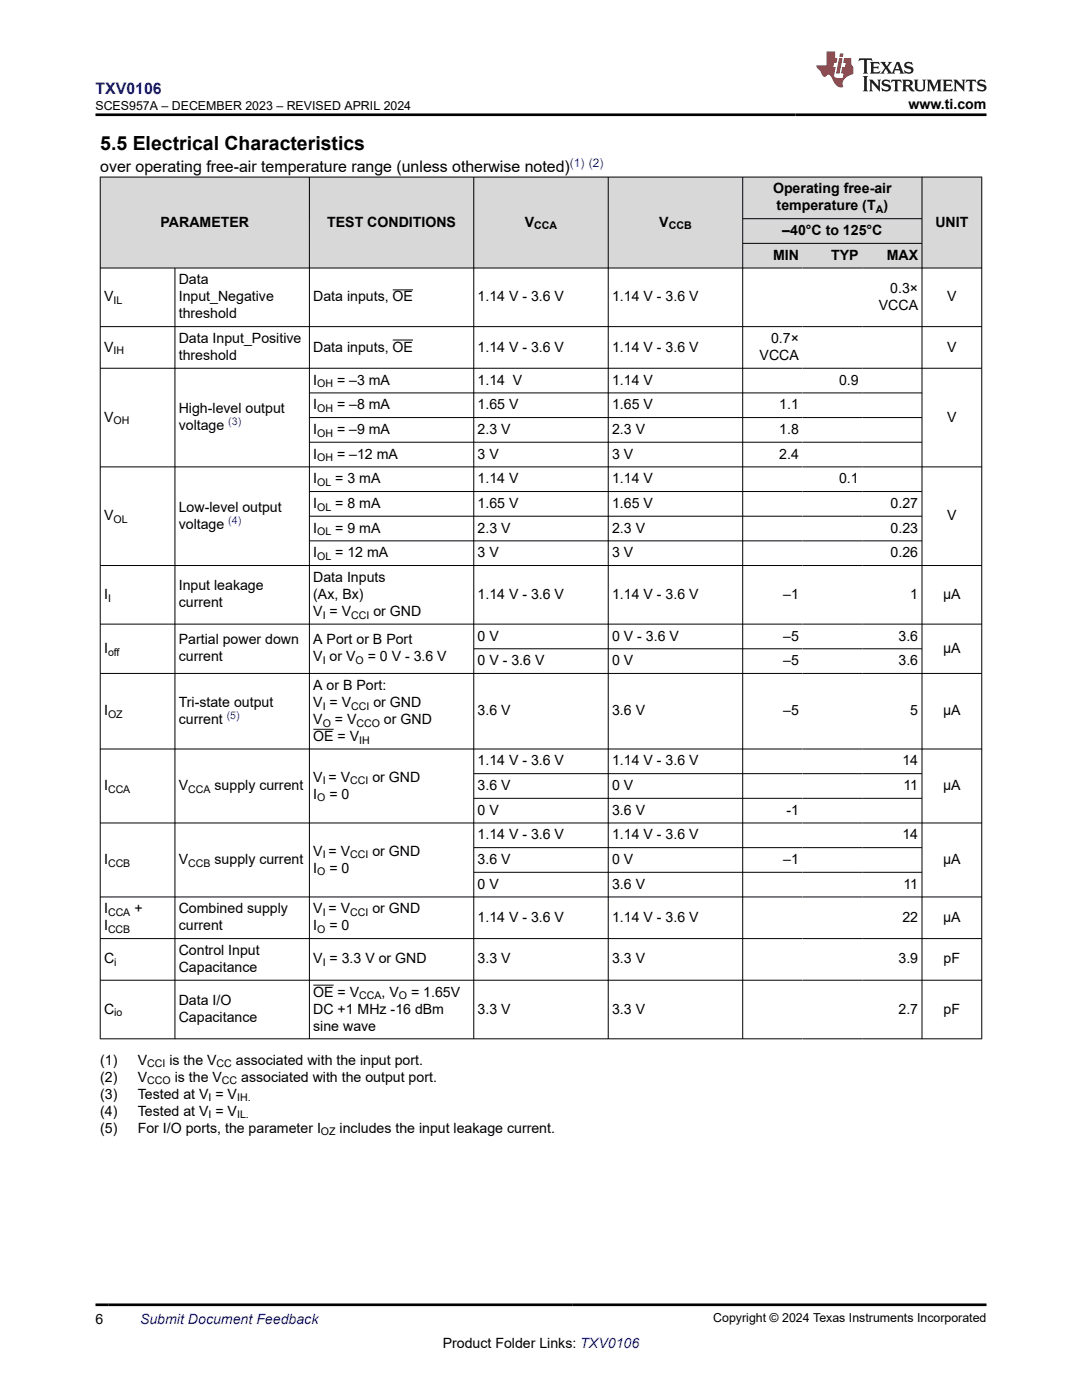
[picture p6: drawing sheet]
<svg xmlns="http://www.w3.org/2000/svg" width="216mm" height="279mm" viewBox="0 0 216 279" stroke-linecap="round" stroke-linejoin="round" font-family="sans-serif">
<defs><g id="words">
<text font-size="3.9" x="20" y="29.9">5.5 Electrical Characteristics</text>
<text font-size="3.2" fill="#00f" x="19" y="18.7">TXV0106</text>
<text font-size="3.2" x="20" y="34.3">over operating free-air temperature range (unless otherwise noted)</text>
<g font-size="2.8">
<text x="181.3" y="21.8">www.ti.com</text>
<text x="154.2" y="38.6">Operating free-air</text>
<text x="155" y="42">temperature (T )</text>
<text x="32" y="45.2">PARAMETER</text>
<text x="65.3" y="45.2">TEST CONDITIONS</text>
<text x="104.7" y="45.2">V</text>
<text x="131.5" y="45.2">V</text>
<text x="156.1" y="46.9">–40°C to 125°C</text>
<text x="186.6" y="45.2">UNIT</text>
<text x="154.2" y="51.8">MIN</text>
<text x="165.9" y="51.8">TYP</text>
<text x="176.9" y="51.8">MAX</text>
<text x="35.7" y="56.8">Data</text>
<text x="177.6" y="58.5">0.3×</text>
<text x="20.8" y="60.2">V</text>
<text x="35.7" y="60.2">Input_Negative</text>
<text x="35.7" y="63.5">threshold</text>
<text x="62.5" y="60.2">Data inputs, OE</text>
<text x="95.3" y="60.2">1.14 V - 3.6 V</text>
<text x="122.1" y="60.2">1.14 V - 3.6 V</text>
<text x="175.4" y="61.8">VCCA</text>
<text x="189" y="60.2">V</text>
<text x="20.8" y="70.2">V</text>
<text x="35.7" y="68.5">Data Input_Positive</text>
<text x="35.7" y="71.8">threshold</text>
<text x="62.5" y="70.2">Data inputs, OE</text>
<text x="95.3" y="70.2">1.14 V - 3.6 V</text>
<text x="122.1" y="70.2">1.14 V - 3.6 V</text>
<text x="151.6" y="71.8">VCCA</text>
<text x="153.8" y="68.5">0.7×</text>
<text x="189" y="70.2">V</text>
<text x="62.5" y="76.8">I</text>
<text x="67.3" y="76.8">= –3 mA</text>
<text x="95.3" y="76.8">1.14 V</text>
<text x="122.1" y="76.8">1.14 V</text>
<text x="167.4" y="76.8">0.9</text>
<text x="35.7" y="82.5">High-level output</text>
<text x="62.5" y="81.7">I</text>
<text x="67.3" y="81.7">= –8 mA</text>
<text x="95.3" y="81.7">1.65 V</text>
<text x="122.1" y="81.7">1.65 V</text>
<text x="155.5" y="81.7">1.1</text>
<text x="20.8" y="84.1">V</text>
<text x="35.7" y="85.8">voltage</text>
<text x="62.5" y="86.6">I</text>
<text x="67.3" y="86.6">= –9 mA</text>
<text x="95.3" y="86.6">2.3 V</text>
<text x="122.1" y="86.6">2.3 V</text>
<text x="155.5" y="86.6">1.8</text>
<text x="189" y="84.1">V</text>
<text x="62.5" y="91.5">I</text>
<text x="67.3" y="91.5">= –12 mA</text>
<text x="95.3" y="91.5">3 V</text>
<text x="122.1" y="91.5">3 V</text>
<text x="155.5" y="91.5">2.4</text>
<text x="62.5" y="96.5">I</text>
<text x="62.5" y="101.4">I</text>
<text x="66.9" y="96.5">= 3 mA</text>
<text x="66.9" y="101.4">= 8 mA</text>
<text x="95.3" y="96.5">1.14 V</text>
<text x="95.3" y="101.4">1.65 V</text>
<text x="122.1" y="96.5">1.14 V</text>
<text x="122.1" y="101.4">1.65 V</text>
<text x="167.4" y="96.5">0.1</text>
<text x="177.7" y="101.4">0.27</text>
<text x="20.8" y="103.8">V</text>
<text x="35.7" y="102.1">Low-level output</text>
<text x="35.7" y="105.5">voltage</text>
<text x="62.5" y="106.3">I</text>
<text x="66.9" y="106.3">= 9 mA</text>
<text x="95.3" y="106.3">2.3 V</text>
<text x="122.1" y="106.3">2.3 V</text>
<text x="177.7" y="106.3">0.23</text>
<text x="189" y="103.8">V</text>
<text x="62.5" y="111.2">I</text>
<text x="66.9" y="111.2">= 12 mA</text>
<text x="95.3" y="111.2">3 V</text>
<text x="122.1" y="111.2">3 V</text>
<text x="177.7" y="111.2">0.26</text>
<text x="20.8" y="119.5">I</text>
<text x="35.7" y="117.8">Input leakage</text>
<text x="62.5" y="116.1">Data Inputs</text>
<text x="62.5" y="119.5">(Ax, Bx)</text>
<text x="95.3" y="119.5">1.14 V - 3.6 V</text>
<text x="122.1" y="119.5">1.14 V - 3.6 V</text>
<text x="156.3" y="119.5">–1</text>
<text x="181.6" y="119.5">1</text>
<text x="188.2" y="119.5">µA</text>
<text x="35.7" y="121.2">current</text>
<text x="62.5" y="122.9">V = V</text>
<text x="74.5" y="122.9">or GND</text>
<text x="20.8" y="130.3">I</text>
<text x="35.7" y="128.6">Partial power down</text>
<text x="35.7" y="132">current</text>
<text x="62.5" y="128.6">A Port or B Port</text>
<text x="62.5" y="132">V or V</text>
<text x="73.4" y="132">= 0 V - 3.6 V</text>
<text x="95.3" y="127.8">0 V</text>
<text x="122.1" y="127.8">0 V - 3.6 V</text>
<text x="156.3" y="127.8">–5</text>
<text x="179.3" y="127.8">3.6</text>
<text x="188.2" y="130.3">µA</text>
<text x="62.5" y="137.7">A or B Port:</text>
<text x="95.3" y="132.8">0 V - 3.6 V</text>
<text x="122.1" y="132.8">0 V</text>
<text x="156.3" y="132.8">–5</text>
<text x="179.3" y="132.8">3.6</text>
<text x="20.8" y="142.8">I</text>
<text x="35.7" y="141.1">Tri-state output</text>
<text x="62.5" y="141.1">V = V</text>
<text x="74.5" y="141.1">or GND</text>
<text x="95.3" y="142.8">3.6 V</text>
<text x="122.1" y="142.8">3.6 V</text>
<text x="156.3" y="142.8">–5</text>
<text x="181.6" y="142.8">5</text>
<text x="188.2" y="142.8">µA</text>
<text x="35.7" y="144.4">current</text>
<text x="62.5" y="144.4">V</text>
<text x="62.5" y="147.8">OE = V</text>
<text x="66.8" y="144.4">= V</text>
<text x="76.6" y="144.4">or GND</text>
<text x="62.5" y="156">V = V</text>
<text x="74.3" y="156">or GND</text>
<text x="95.3" y="152.8">1.14 V - 3.6 V</text>
<text x="122.1" y="152.8">1.14 V - 3.6 V</text>
<text x="180.1" y="152.8">14</text>
<text x="20.8" y="157.7">I</text>
<text x="35.7" y="157.7">V</text>
<text x="42.8" y="157.7">supply current</text>
<text x="62.5" y="159.4">I</text>
<text x="65.7" y="159.4">= 0</text>
<text x="95.3" y="157.7">3.6 V</text>
<text x="122.1" y="157.7">0 V</text>
<text x="180.3" y="157.7">11</text>
<text x="188.2" y="157.7">µA</text>
<text x="95.3" y="162.6">0 V</text>
<text x="95.3" y="167.5">1.14 V - 3.6 V</text>
<text x="122.1" y="162.6">3.6 V</text>
<text x="122.1" y="167.5">1.14 V - 3.6 V</text>
<text x="156.9" y="162.6">-1</text>
<text x="180.1" y="167.5">14</text>
<text x="20.8" y="172.4">I</text>
<text x="35.7" y="172.4">V</text>
<text x="42.8" y="172.4">supply current</text>
<text x="62.5" y="170.7">V = V</text>
<text x="74.3" y="170.7">or GND</text>
<text x="95.3" y="172.4">3.6 V</text>
<text x="122.1" y="172.4">0 V</text>
<text x="156.3" y="172.4">–1</text>
<text x="188.2" y="172.4">µA</text>
<text x="62.5" y="174.1">I</text>
<text x="65.7" y="174.1">= 0</text>
<text x="95.3" y="177.4">0 V</text>
<text x="122.1" y="177.4">3.6 V</text>
<text x="180.3" y="177.4">11</text>
<text x="20.8" y="182.3">I</text>
<text x="20.8" y="185.7">I</text>
<text x="26.8" y="182.3">+</text>
<text x="35.7" y="182.3">Combined supply</text>
<text x="35.7" y="185.7">current</text>
<text x="62.5" y="185.7">I</text>
<text x="62.5" y="182.3">V = V</text>
<text x="65.7" y="185.7">= 0</text>
<text x="74.3" y="182.3">or GND</text>
<text x="95.3" y="184">1.14 V - 3.6 V</text>
<text x="122.1" y="184">1.14 V - 3.6 V</text>
<text x="180.1" y="184">22</text>
<text x="188.2" y="184">µA</text>
<text x="35.7" y="190.6">Control Input</text>
<text x="20.8" y="192.3">C</text>
<text x="35.7" y="194">Capacitance</text>
<text x="62.5" y="192.3">V = 3.3 V or GND</text>
<text x="95.3" y="192.3">3.3 V</text>
<text x="122.1" y="192.3">3.3 V</text>
<text x="179.3" y="192.3">3.9</text>
<text x="188.3" y="192.3">pF</text>
<text x="20.8" y="202.3">C</text>
<text x="35.7" y="200.6">Data I/O</text>
<text x="35.7" y="204">Capacitance</text>
<text x="62.5" y="198.9">OE = V</text>
<text x="62.5" y="202.3">DC +1 MHz -16 dBm</text>
<text x="76.2" y="198.9">, V</text>
<text x="82" y="198.9">= 1.65V</text>
<text x="95.3" y="202.3">3.3 V</text>
<text x="122.1" y="202.3">3.3 V</text>
<text x="179.3" y="202.3">2.7</text>
<text x="188.3" y="202.3">pF</text>
<text x="62.5" y="205.7">sine wave</text>
<text x="20" y="212.5">(1)</text>
<text x="20" y="215.9">(2)</text>
<text x="27.5" y="212.5">V</text>
<text x="27.5" y="215.9">V</text>
<text x="33.8" y="212.5">is the V</text>
<text x="34.9" y="215.9">is the V</text>
<text x="47.1" y="212.5">associated with the input port.</text>
<text x="48.1" y="215.9">associated with the output port.</text>
<text x="20" y="219.2">(3)</text>
<text x="27.5" y="219.2">Tested at V = V</text>
<text x="20" y="222.6">(4)</text>
<text x="20" y="226">(5)</text>
<text x="27.5" y="226">For I/O ports, the parameter I</text>
<text x="27.5" y="222.6">Tested at V = V</text>
<text x="67.8" y="226">includes the input leakage current.</text>
<text x="19" y="264.2">6</text>
<text x="88.3" y="269">Product Folder Links: TXV0106</text>
</g>
<text font-size="2.8" fill="#00f" x="27.9" y="264.2">Submit Document Feedback</text>
<g font-size="2.5">
<text x="19.1" y="21.9">SCES957A – DECEMBER 2023 – REVISED APRIL 2024</text>
<text x="142.3" y="263.9">Copyright © 2024 Texas Instruments Incorporated</text>
</g>
<text font-size="2.4" fill="#00f" x="113.7" y="33.2">(1) (2)</text>
<g font-size="2.1">
<text x="106.6" y="45.8">CCA</text>
<text x="133.4" y="45.8">CCB</text>
<text x="174.7" y="42.6">A</text>
<text x="22.6" y="60.7">IL</text>
<text x="22.6" y="70.7">IH</text>
<text x="63.3" y="77.3">OH</text>
<text x="63.3" y="82.3">OH</text>
<text x="22.6" y="84.7">OH</text>
<text x="63.3" y="87.2">OH</text>
<text x="63.3" y="92.1">OH</text>
<text x="63.3" y="97">OL</text>
<text x="63.3" y="101.9">OL</text>
<text x="22.6" y="104.4">OL</text>
<text x="63.3" y="106.9">OL</text>
<text x="63.3" y="111.8">OL</text>
<text x="21.6" y="120.1">I</text>
<text x="64.4" y="123.5">I</text>
<text x="70.1" y="123.5">CCI</text>
<text x="21.6" y="130.9">off</text>
<text x="64.4" y="132.5">I</text>
<text x="70.9" y="132.5">O</text>
<text x="21.6" y="143.3">OZ</text>
<text x="64.4" y="141.6">I</text>
<text x="70.1" y="141.6">CCI</text>
<text x="64.4" y="145">O</text>
<text x="71.1" y="145">CCO</text>
<text x="71.7" y="148.4">IH</text>
<text x="21.6" y="158.2">CCA</text>
<text x="37.6" y="158.2">CCA</text>
<text x="63.3" y="159.9">O</text>
<text x="64.4" y="156.5">I</text>
<text x="69.9" y="156.5">CCI</text>
<text x="21.6" y="173">CCB</text>
<text x="37.6" y="173">CCB</text>
<text x="64.4" y="171.3">I</text>
<text x="69.9" y="171.3">CCI</text>
<text x="63.3" y="174.7">O</text>
<text x="21.6" y="182.8">CCA</text>
<text x="64.4" y="182.8">I</text>
<text x="69.9" y="182.8">CCI</text>
<text x="21.6" y="186.2">CCB</text>
<text x="63.3" y="186.2">O</text>
<text x="22.8" y="192.8">i</text>
<text x="64.4" y="192.8">I</text>
<text x="22.8" y="202.8">io</text>
<text x="71.7" y="199.5">CCA</text>
<text x="79.6" y="199.5">O</text>
<text x="29.4" y="213">CCI</text>
<text x="43.2" y="213">CC</text>
<text x="29.4" y="216.4">CCO</text>
<text x="41.6" y="219.8">I</text>
<text x="44.3" y="216.4">CC</text>
<text x="47.3" y="219.8">IH.</text>
<text x="41.6" y="223.2">I</text>
<text x="47.3" y="223.2">IL.</text>
<text x="64" y="226.6">OZ</text>
</g>
<g font-size="2.1" fill="#00f">
<text x="45.6" y="84.9">(3)</text>
<text x="45.6" y="104.6">(4)</text>
<text x="45.2" y="143.5">(5)</text>
</g>
</g></defs>
<g fill="#d8d8d8">
<path d="M20 35.3h175.9v8.3h-175.9z" fill-rule="evenodd"/>
<path d="M20.1 35.4h41.6v18h-41.6z" fill-rule="evenodd"/>
<path d="M61.8 35.4h32.7v18h-32.7z" fill-rule="evenodd"/>
<path d="M94.6 35.4h26.7v18h-26.7z" fill-rule="evenodd"/>
<path d="M121.4 35.4h26.7v18h-26.7z" fill-rule="evenodd"/>
<path d="M148.3 35.4h35.6v8.2h-35.6z" fill-rule="evenodd"/>
<path d="M184 35.4h11.8v18h-11.8z" fill-rule="evenodd"/>
<path d="M148.3 43.7h35.6v4.8h-35.6z" fill-rule="evenodd"/>
<path d="M148.3 48.6h11.8v4.8h-11.8z" fill-rule="evenodd"/>
<path d="M160.1 48.6h11.9v4.8h-11.9z" fill-rule="evenodd"/>
<path d="M172 48.6h11.9v4.8h-11.9z" fill-rule="evenodd"/>
</g>
<g fill="none" stroke="#000" stroke-width=".2">
<path d="M19.9 35.3h176.1M20 35.3v172.1M61.7 35.3v172.1M94.5 35.3v172.1M121.4 35.3v172.1M148.2 35.3v172.1M184 35.3v172.1M195.9 35.3v172.1M19.9 53.5h176.1M34.9 53.5v153.9M78.4 57.9h4M148.2 43.6h35.8"/>
<path d="M148.2 48.6h35.8M19.9 65.2h176.1M19.9 73.5h176.1M61.7 78.4h122.3M78.4 67.9h4M19.9 93.2h176.1M61.7 83.3h122.3M61.7 88.3h122.3M61.7 98.1h122.3M19.9 112.9h176.1M61.7 103h122.3M61.7 107.9h122.3"/>
<path d="M19.9 124.6h176.1M19.9 134.4h176.1M94.5 129.5h89.5M19.9 149.5h176.1M62.5 145.5h4.1M94.5 154.4h89.5M94.5 159.3h89.5M19.9 164.2h176.1M19.9 179h176.1M94.5 169.2h89.5M94.5 174.1h89.5M19.9 187.3h176.1"/>
<path d="M19.9 195.6h176.1M62.5 196.6h4.1M19.9 207.3h176.1"/>
</g>
<path d="M171.5 11.6l-.2 .6 .5-.2h.6v.1v2.2l-.2 .4h1l-.2-.4v-2.2v-.1h.5l.5 .2-.1-.6zM173.6 12.4l.2 .3v1.6l-.2 .4h1.9l.1-.6a1.08 1.08 0 0 1-1.3 .2v-.7h.6l.4 .2v-.7l-.4 .2h-.6v-.5l.2-.2a1 1 0 0 1 1 .3l-.1-.5zM175.7 12.4l.9 1.1-1 1.2h.9l-.2-.2 .5-.8 .4 .8-.2 .2h1.6l-.2-.2 .2-.5h.9l.1 .5-.1 .2h.9l-.2-.4-.8-1.9h-.5l-.9 2.1-.9-1.1 .9-1h-.8l.2 .2-.4 .6-.4-.6 .2-.2zM179 12.8l.4 1h-.7zM180.7 12.5a.65 .65 0 0 0-.2 .7 .65 .65 0 0 0 .6 .5l.6 .1 .1 .3a.79 .79 0 0 1-.7 .4 .79 .79 0 0 1-.7-.5l.1 .7 .2-.1a.93 .93 0 0 0 1.1 0 .93 .93 0 0 0 .4-.9 1.46 1.46 0 0 0-1.2-.6l-.1-.3a1.09 1.09 0 0 1 1.2 .2l-.2-.6-.1 .1-.5-.2zM172.2 15.2l.2 .4v2.2l-.2 .4h1l-.2-.4v-2.2l.2-.4zM173.4 15.9l.2 .4v1.5l-.2 .4h.8l-.3-.4 .1-1.3 1.6 1.8v-2l.2-.4h-.7l.1 .2 .1 1.1-1.2-1.3zM176.2 16a.65 .65 0 0 0-.2 .8 .65 .65 0 0 0 .6 .4l.6 .2 .1 .2a.79 .79 0 0 1-.7 .4 .79 .79 0 0 1-.7-.5l.1 .7 .2-.1a.93 .93 0 0 0 1.1 .1 .93 .93 0 0 0 .4-1 1.46 1.46 0 0 0-1.2-.5l-.1-.4a1.09 1.09 0 0 1 1.2 .2l-.1-.6-.2 .1-.5-.1zM177.9 15.9l-.1 .6a.63 .63 0 0 1 .8-.3v1.6l-.3 .4h1l-.2-.4v-1.6a.66 .66 0 0 1 .8 .3l-.1-.6zM180 15.9l.2 .4v1.5l-.2 .4h1l-.2-.2-.1-.7h.5l.1 .2a.79 .79 0 0 0 1.2 .6l-1-.9a.61 .61 0 0 0 .6-.6 .61 .61 0 0 0-.5-.7zM180.8 16.2h.1a.47 .47 0 0 1 .5 .1 .47 .47 0 0 1 .1 .5l-.1 .1-.7 .1zM182.3 15.9l.2 .2a2.27 2.27 0 0 0 .4 2 1.04 1.04 0 0 0 1.7-.7v-1.3l.2-.2h-.8l.2 .4v1.1a.6 .6 0 0 1-.6 .6 .6 .6 0 0 1-.6-.6v-1.1l.3-.4zM184.9 15.9l.2 .4v1.5l-.2 .4h.8l-.3-.4v-1.4l.9 1.9 .9-1.9v1.4l-.3 .4h1l-.2-.4v-1.5l.2-.4h-.8l-.7 1.5-.6-1.5zM188.1 15.9l.2 .4v1.5l-.2 .4h1.9l.1-.6a1.09 1.09 0 0 1-1.3 .2v-.7h.6l.4 .2v-.6l-.4 .2h-.6v-.6l.2-.1a1.01 1.01 0 0 1 1 .3l-.1-.6zM190.2 15.9l.3 .4v1.5l-.3 .4h.8l-.2-.4v-1.3l1.6 1.8v-2l.2-.4h-.7l.2 .2v1.1l-1.2-1.3zM192.8 15.9l-.1 .6a.63 .63 0 0 1 .8-.3v1.6l-.3 .4h1l-.2-.4v-1.6a.66 .66 0 0 1 .8 .3l-.1-.6zM195.2 16a.65 .65 0 0 0-.2 .8 .65 .65 0 0 0 .6 .4l.6 .2 .2 .2a.79 .79 0 0 1-.7 .4 .79 .79 0 0 1-.7-.5l.1 .7 .2-.1a.93 .93 0 0 0 1 .1 .93 .93 0 0 0 .5-1 1.46 1.46 0 0 0-1.3-.5v-.4a1.09 1.09 0 0 1 1.2 .2l-.2-.6-.2 .1-.5-.1z" fill="#231f20"/>
<path d="M164.9 10.3v2.7h-2l.1 .4 .8 1a.95 .95 0 0 0 1 .9 .59 .59 0 0 1 .5-.4 .59 .59 0 0 1 .5 .3l.4 .8a1.59 1.59 0 0 0 2.1 1.4 1.61 1.61 0 0 1 1-2.3l1-.3-.1-1.5a1.59 1.59 0 0 1-.3-1.7h-1.5l-.2 .9h.6l-.2 .9h-.5l-.2 .9v.3l.4 .1-.1 .9h-.7a.73 .73 0 0 1-1-.7l.3-1.5h-.5l.1-.9h.5l.2-.9h-.5v-1.3zM167.4 11.6l-.6 3.1h.7l.6-3.1zM167.6 10.7l-.1 .6h.7l.1-.6z" fill="#ed1c24"/>
<path d="M19 22.9h177.8M19 260.4h177.8" fill="none" stroke="#000" stroke-width=".53"/>
<use href="#words"/>
</svg>
